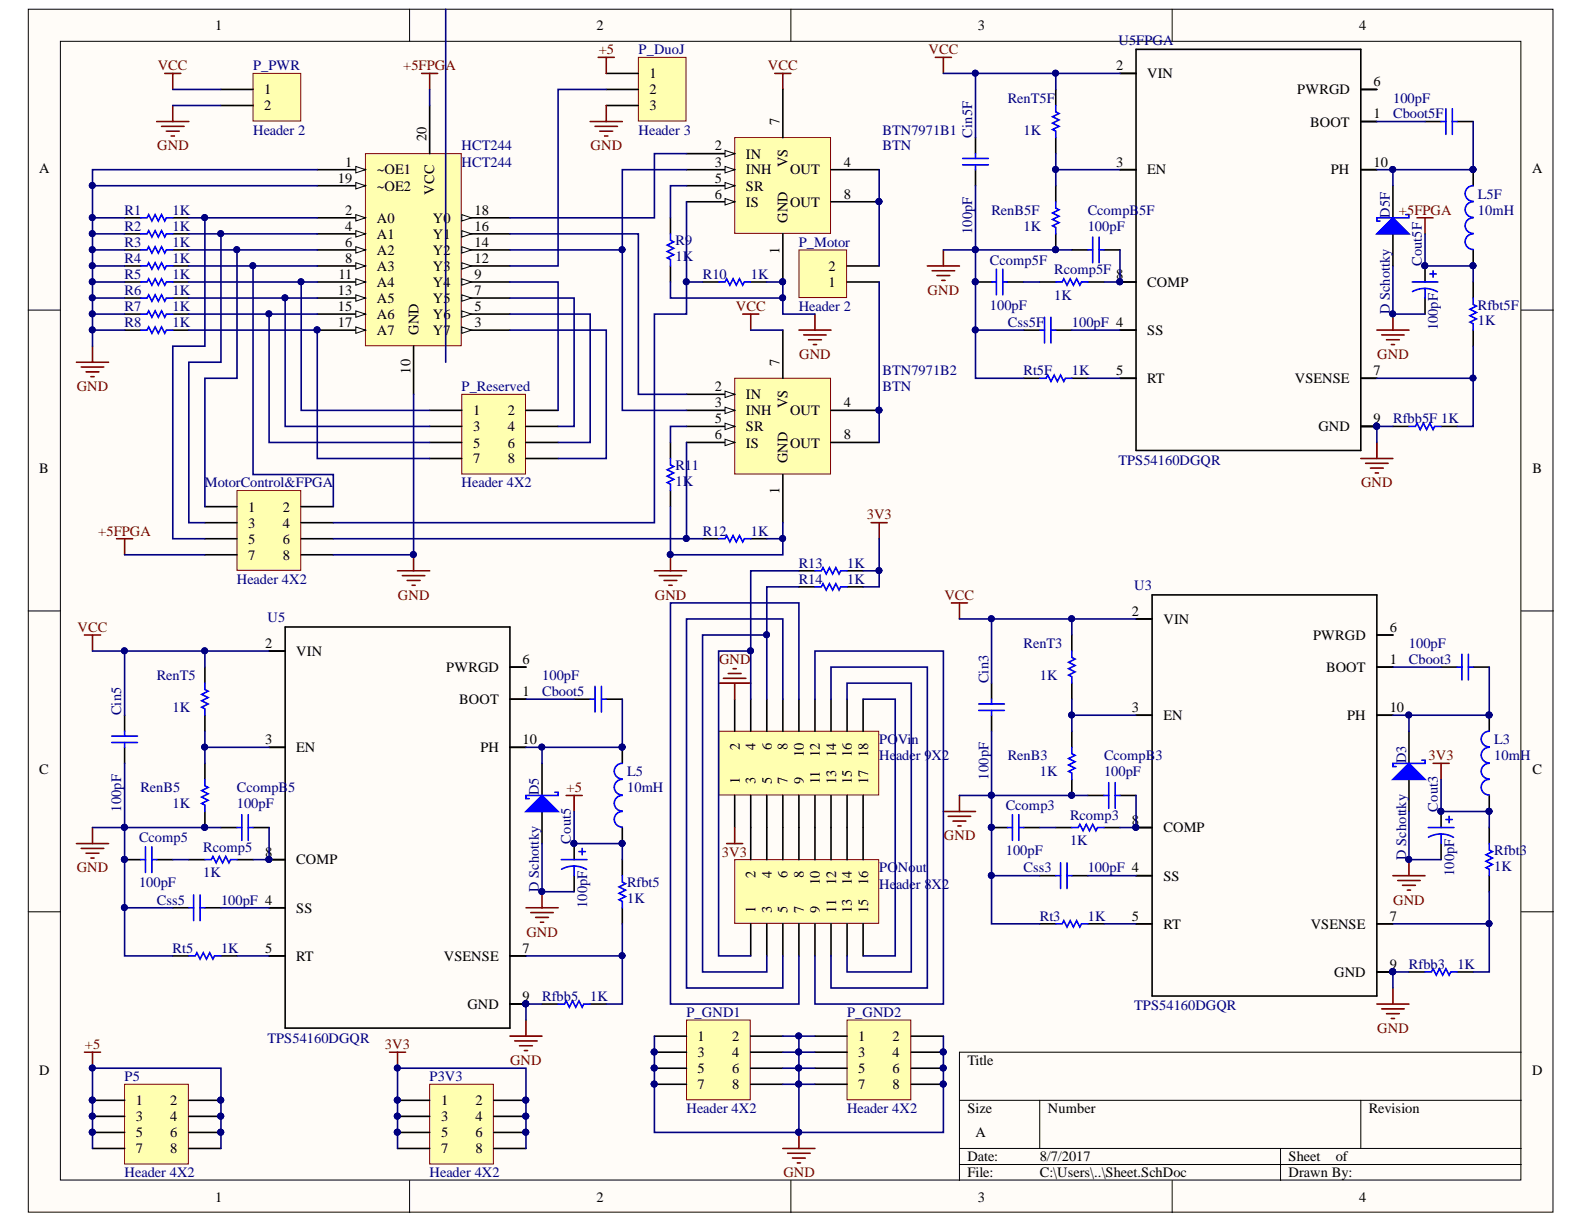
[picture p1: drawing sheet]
<svg xmlns="http://www.w3.org/2000/svg" width="279mm" height="216mm" viewBox="0 0 279 216" stroke-linecap="round" stroke-linejoin="round" font-family="sans-serif">
<defs><g id="words">
<g font-size="2.5">
<text x="38" y="5.3">1</text>
<text x="105.2" y="5.3">2</text>
<text x="172.5" y="5.3">3</text>
<text x="239.7" y="5.3">4</text>
<text x="46.6" y="16.7">1</text>
<text x="114.6" y="13.8">1</text>
<text x="114.6" y="16.7">2</text>
<text x="196.9" y="12.4">2</text>
<text x="202.4" y="13.8">VIN</text>
<text x="228.8" y="16.7">PWRGD</text>
<text x="242.3" y="15.2">6</text>
<text x="46.6" y="19.4">2</text>
<text x="114.6" y="19.4">3</text>
<text x="137.5" y="22" transform="rotate(-90 137.5 22)">7</text>
<text x="231.1" y="22.3">BOOT</text>
<text x="242.3" y="20.9">1</text>
<text x="60.9" y="29.4">1</text>
<text x="75.3" y="24.9" transform="rotate(-90 75.3 24.9)">20</text>
<text x="126.1" y="26.5">2</text>
<text x="126.1" y="29.4">3</text>
<text x="131.6" y="28">IN</text>
<text x="138.9" y="29.5" transform="rotate(-90 138.9 29.5)">VS</text>
<text x="148.8" y="29.4">4</text>
<text x="196.9" y="29.4">3</text>
<text x="242.3" y="29.4">10</text>
<text x="6.9" y="30.4">A</text>
<text x="59.6" y="32.2">19</text>
<text x="66.5" y="30.8">~OE1</text>
<text x="66.5" y="33.6">~OE2</text>
<text x="76.6" y="34.3" transform="rotate(-90 76.6 34.3)">VCC</text>
<text x="126.1" y="32.2">5</text>
<text x="126.1" y="35.1">6</text>
<text x="131.6" y="30.8">INH</text>
<text x="131.6" y="33.6">SR</text>
<text x="139.4" y="30.8">OUT</text>
<text x="148.8" y="35.1">8</text>
<text x="202.4" y="30.8">EN</text>
<text x="234.7" y="30.8">PH</text>
<text x="270.3" y="30.4">A</text>
<text x="60.9" y="37.9">2</text>
<text x="60.9" y="40.7">4</text>
<text x="66.5" y="39.3">A0</text>
<text x="76.4" y="39.3">Y0</text>
<text x="83.7" y="37.9">18</text>
<text x="83.7" y="40.7">16</text>
<text x="131.6" y="36.4">IS</text>
<text x="138.9" y="39.3" transform="rotate(-90 138.9 39.3)">GND</text>
<text x="139.4" y="36.4">OUT</text>
<text x="60.9" y="43.5">6</text>
<text x="60.9" y="46.3">8</text>
<text x="66.5" y="42.1">A1</text>
<text x="66.5" y="45">A2</text>
<text x="66.5" y="47.8">A3</text>
<text x="76.4" y="42.1">Y1</text>
<text x="76.4" y="45">Y2</text>
<text x="76.4" y="47.8">Y3</text>
<text x="83.7" y="43.5">14</text>
<text x="83.7" y="46.3">12</text>
<text x="137.5" y="44.8" transform="rotate(-90 137.5 44.8)">1</text>
<text x="146.1" y="47.8">2</text>
<text x="59.6" y="52">13</text>
<text x="59.7" y="49.2">11</text>
<text x="66.5" y="50.6">A4</text>
<text x="66.5" y="53.4">A5</text>
<text x="76.4" y="50.6">Y4</text>
<text x="76.4" y="53.4">Y5</text>
<text x="83.7" y="49.2">9</text>
<text x="83.7" y="52">7</text>
<text x="146.1" y="50.6">1</text>
<text x="196.9" y="49.2">8</text>
<text x="202.4" y="50.6">COMP</text>
<text x="59.6" y="54.9">15</text>
<text x="59.6" y="57.6">17</text>
<text x="66.5" y="56.3">A6</text>
<text x="66.5" y="59.1">A7</text>
<text x="73.8" y="59.1" transform="rotate(-90 73.8 59.1)">GND</text>
<text x="76.4" y="56.3">Y6</text>
<text x="76.4" y="59.1">Y7</text>
<text x="83.7" y="54.9">5</text>
<text x="83.7" y="57.6">3</text>
<text x="202.4" y="59.1">SS</text>
<text x="72.4" y="65.9" transform="rotate(-90 72.4 65.9)">10</text>
<text x="137.5" y="64.5" transform="rotate(-90 137.5 64.5)">7</text>
<text x="126.1" y="69">2</text>
<text x="126.1" y="71.8">3</text>
<text x="131.6" y="70.4">IN</text>
<text x="148.8" y="71.8">4</text>
<text x="196.9" y="66.2">5</text>
<text x="202.4" y="67.6">RT</text>
<text x="228.4" y="67.6">VSENSE</text>
<text x="242.3" y="66.2">7</text>
<text x="83.5" y="73.3">1</text>
<text x="83.5" y="76.1">3</text>
<text x="89.5" y="73.3">2</text>
<text x="89.5" y="76.1">4</text>
<text x="126.1" y="74.6">5</text>
<text x="126.1" y="77.5">6</text>
<text x="131.6" y="73.3">INH</text>
<text x="131.6" y="76.1">SR</text>
<text x="138.9" y="72" transform="rotate(-90 138.9 72)">VS</text>
<text x="139.4" y="73.3">OUT</text>
<text x="148.8" y="77.5">8</text>
<text x="232.5" y="76.1">GND</text>
<text x="242.3" y="74.6">9</text>
<text x="6.9" y="83.5">B</text>
<text x="83.5" y="78.9">5</text>
<text x="83.5" y="81.7">7</text>
<text x="89.5" y="78.9">6</text>
<text x="89.5" y="81.7">8</text>
<text x="131.6" y="78.9">IS</text>
<text x="138.9" y="81.7" transform="rotate(-90 138.9 81.7)">GND</text>
<text x="139.4" y="78.9">OUT</text>
<text x="270.3" y="83.5">B</text>
<text x="137.5" y="87.2" transform="rotate(-90 137.5 87.2)">1</text>
<text x="43.8" y="90.3">1</text>
<text x="43.8" y="93">3</text>
<text x="43.8" y="95.9">5</text>
<text x="49.9" y="90.3">2</text>
<text x="49.9" y="93">4</text>
<text x="49.9" y="95.9">6</text>
<text x="43.8" y="98.7">7</text>
<text x="49.9" y="98.7">8</text>
<text x="199.6" y="108.6">2</text>
<text x="205.2" y="110">VIN</text>
<text x="231.6" y="112.9">PWRGD</text>
<text x="245.1" y="111.5">6</text>
<text x="46.8" y="114.3">2</text>
<text x="52.3" y="115.7">VIN</text>
<text x="78.7" y="118.6">PWRGD</text>
<text x="92.2" y="117.1">6</text>
<text x="233.9" y="118.6">BOOT</text>
<text x="245.1" y="117.1">1</text>
<text x="81" y="124.1">BOOT</text>
<text x="92.2" y="122.8">1</text>
<text x="199.6" y="125.6">3</text>
<text x="245.1" y="125.6">10</text>
<text x="46.8" y="131.2">3</text>
<text x="92.2" y="131.2">10</text>
<text x="205.2" y="127">EN</text>
<text x="237.6" y="127">PH</text>
<text x="6.9" y="136.6">C</text>
<text x="52.3" y="132.7">EN</text>
<text x="84.7" y="132.7">PH</text>
<text x="130.5" y="132.3" transform="rotate(-90 130.5 132.3)">2</text>
<text x="133.3" y="132.3" transform="rotate(-90 133.3 132.3)">4</text>
<text x="136.1" y="132.3" transform="rotate(-90 136.1 132.3)">6</text>
<text x="138.9" y="132.3" transform="rotate(-90 138.9 132.3)">8</text>
<text x="141.8" y="133.5" transform="rotate(-90 141.8 133.5)">10</text>
<text x="144.6" y="133.5" transform="rotate(-90 144.6 133.5)">12</text>
<text x="147.5" y="133.5" transform="rotate(-90 147.5 133.5)">14</text>
<text x="150.3" y="133.5" transform="rotate(-90 150.3 133.5)">16</text>
<text x="153.1" y="133.5" transform="rotate(-90 153.1 133.5)">18</text>
<text x="270.3" y="136.6">C</text>
<text x="130.5" y="138.3" transform="rotate(-90 130.5 138.3)">1</text>
<text x="133.3" y="138.3" transform="rotate(-90 133.3 138.3)">3</text>
<text x="136.1" y="138.3" transform="rotate(-90 136.1 138.3)">5</text>
<text x="138.9" y="138.3" transform="rotate(-90 138.9 138.3)">7</text>
<text x="141.8" y="138.3" transform="rotate(-90 141.8 138.3)">9</text>
<text x="144.6" y="138.3" transform="rotate(-90 144.6 138.3)">11</text>
<text x="147.5" y="138.3" transform="rotate(-90 147.5 138.3)">13</text>
<text x="150.3" y="138.3" transform="rotate(-90 150.3 138.3)">15</text>
<text x="153.1" y="138.3" transform="rotate(-90 153.1 138.3)">17</text>
<text x="199.6" y="145.4">8</text>
<text x="205.2" y="146.8">COMP</text>
<text x="46.8" y="151.1">8</text>
<text x="52.3" y="152.5">COMP</text>
<text x="133.3" y="154.9" transform="rotate(-90 133.3 154.9)">2</text>
<text x="136.1" y="154.9" transform="rotate(-90 136.1 154.9)">4</text>
<text x="138.9" y="154.9" transform="rotate(-90 138.9 154.9)">6</text>
<text x="141.8" y="154.9" transform="rotate(-90 141.8 154.9)">8</text>
<text x="205.2" y="155.3">SS</text>
<text x="52.3" y="161">SS</text>
<text x="133.3" y="161" transform="rotate(-90 133.3 161)">1</text>
<text x="136.1" y="161" transform="rotate(-90 136.1 161)">3</text>
<text x="138.9" y="161" transform="rotate(-90 138.9 161)">5</text>
<text x="141.8" y="161" transform="rotate(-90 141.8 161)">7</text>
<text x="144.6" y="161" transform="rotate(-90 144.6 161)">9</text>
<text x="144.6" y="156.2" transform="rotate(-90 144.6 156.2)">10</text>
<text x="147.5" y="161" transform="rotate(-90 147.5 161)">11</text>
<text x="147.5" y="156.2" transform="rotate(-90 147.5 156.2)">12</text>
<text x="150.3" y="161" transform="rotate(-90 150.3 161)">13</text>
<text x="150.3" y="156.2" transform="rotate(-90 150.3 156.2)">14</text>
<text x="153.1" y="161" transform="rotate(-90 153.1 161)">15</text>
<text x="153.1" y="156.2" transform="rotate(-90 153.1 156.2)">16</text>
<text x="199.6" y="162.4">5</text>
<text x="205.2" y="163.8">RT</text>
<text x="231.2" y="163.8">VSENSE</text>
<text x="245.1" y="162.4">7</text>
<text x="46.8" y="168.1">5</text>
<text x="52.3" y="169.4">RT</text>
<text x="78.3" y="169.4">VSENSE</text>
<text x="92.2" y="168.1">7</text>
<text x="235.3" y="172.3">GND</text>
<text x="245.1" y="170.9">9</text>
<text x="82.4" y="178">GND</text>
<text x="92.2" y="176.5">9</text>
<text x="123" y="183.6">1</text>
<text x="129.1" y="183.6">2</text>
<text x="151.4" y="183.6">1</text>
<text x="157.5" y="183.6">2</text>
<text x="6.9" y="189.6">D</text>
<text x="123" y="186.4">3</text>
<text x="123" y="189.3">5</text>
<text x="129.1" y="186.4">4</text>
<text x="129.1" y="189.3">6</text>
<text x="151.4" y="186.4">3</text>
<text x="151.4" y="189.3">5</text>
<text x="157.5" y="186.4">4</text>
<text x="157.5" y="189.3">6</text>
<text x="170.6" y="187.9">Title</text>
<text x="270.3" y="189.6">D</text>
<text x="23.9" y="195">1</text>
<text x="23.9" y="197.8">3</text>
<text x="30" y="195">2</text>
<text x="30" y="197.8">4</text>
<text x="77.8" y="195">1</text>
<text x="77.8" y="197.8">3</text>
<text x="83.9" y="195">2</text>
<text x="83.9" y="197.8">4</text>
<text x="123" y="192.1">7</text>
<text x="129.1" y="192.1">8</text>
<text x="151.4" y="192.1">7</text>
<text x="157.5" y="192.1">8</text>
<text x="170.6" y="196.4">Size</text>
<text x="184.8" y="196.4">Number</text>
<text x="241.4" y="196.4">Revision</text>
<text x="23.9" y="200.6">5</text>
<text x="23.9" y="203.4">7</text>
<text x="30" y="200.6">6</text>
<text x="30" y="203.4">8</text>
<text x="77.8" y="200.6">5</text>
<text x="77.8" y="203.4">7</text>
<text x="83.9" y="200.6">6</text>
<text x="83.9" y="203.4">8</text>
<text x="172.1" y="200.6">A</text>
<text x="170.6" y="204.9">Date:</text>
<text x="170.6" y="207.6">File:</text>
<text x="183.4" y="204.9">8/7/2017</text>
<text x="183.4" y="207.6">C:\Users\..\Sheet.SchDoc</text>
<text x="227.3" y="204.9">Sheet</text>
<text x="227.3" y="207.6">Drawn By:</text>
<text x="235.6" y="204.9">of</text>
<text x="38" y="212">1</text>
<text x="105.2" y="212">2</text>
<text x="172.5" y="212">3</text>
<text x="239.7" y="212">4</text>
</g>
<g font-size="2.5" fill="#800000">
<text x="105.6" y="9.6">+5</text>
<text x="163.8" y="9.6">VCC</text>
<text x="27.8" y="12.4">VCC</text>
<text x="71.1" y="12.4">+5FPGA</text>
<text x="135.5" y="12.4">VCC</text>
<text x="27.7" y="26.5">GND</text>
<text x="104.2" y="26.5">GND</text>
<text x="246.7" y="37.9">+5FPGA</text>
<text x="163.6" y="52">GND</text>
<text x="129.8" y="54.9">VCC</text>
<text x="141" y="63.3">GND</text>
<text x="242.9" y="63.3">GND</text>
<text x="13.5" y="69">GND</text>
<text x="240.1" y="86">GND</text>
<text x="17.3" y="94.5">+5FPGA</text>
<text x="152.9" y="91.6">3V3</text>
<text x="70.2" y="105.8">GND</text>
<text x="115.5" y="105.8">GND</text>
<text x="166.6" y="105.8">VCC</text>
<text x="13.7" y="111.5">VCC</text>
<text x="126.8" y="117.1">GND</text>
<text x="252" y="134.1">3V3</text>
<text x="100" y="139.8">+5</text>
<text x="166.5" y="148.2">GND</text>
<text x="13.5" y="153.9">GND</text>
<text x="127.3" y="151.1">3V3</text>
<text x="245.7" y="159.6">GND</text>
<text x="92.8" y="165.2">GND</text>
<text x="15" y="185.1">+5</text>
<text x="67.9" y="185.1">3V3</text>
<text x="242.9" y="182.2">GND</text>
<text x="90" y="187.9">GND</text>
<text x="138.2" y="207.6">GND</text>
</g>
<g font-size="2.5" fill="#000080">
<text x="112.6" y="9.6">P_DuoJ</text>
<text x="197.3" y="7.9">U5FPGA</text>
<text x="44.6" y="12.4">P_PWR</text>
<text x="44.6" y="23.8">Header 2</text>
<text x="112.6" y="23.8">Header 3</text>
<text x="155.7" y="23.8">BTN7971B1</text>
<text x="177.7" y="18.1">RenT5F</text>
<text x="180.5" y="23.8">1K</text>
<text x="245.7" y="18.1">100pF</text>
<text x="245.7" y="20.9">Cboot5F</text>
<text x="81.4" y="26.5">HCT244</text>
<text x="81.4" y="29.4">HCT244</text>
<text x="155.7" y="26.5">BTN</text>
<text x="171.5" y="24.3" transform="rotate(-90 171.5 24.3)">Cin5F</text>
<text x="260.7" y="35.1">L5F</text>
<text x="22" y="37.9">R1</text>
<text x="22" y="40.7">R2</text>
<text x="30.4" y="37.9">1K</text>
<text x="30.4" y="40.7">1K</text>
<text x="171.5" y="41.2" transform="rotate(-90 171.5 41.2)">100pF</text>
<text x="174.9" y="37.9">RenB5F</text>
<text x="180.5" y="40.7">1K</text>
<text x="191.9" y="40.7">100pF</text>
<text x="191.9" y="37.9">CcompB5F</text>
<text x="245.1" y="38.5" transform="rotate(-90 245.1 38.5)">D5F</text>
<text x="260.7" y="37.9">10mH</text>
<text x="22" y="43.5">R3</text>
<text x="22" y="46.3">R4</text>
<text x="30.4" y="43.5">1K</text>
<text x="30.4" y="46.3">1K</text>
<text x="119.1" y="46.1">1K</text>
<text x="119.1" y="43.3">R9</text>
<text x="140.9" y="43.5">P_Motor</text>
<text x="174.6" y="46.7">Ccomp5F</text>
<text x="250.8" y="46.9" transform="rotate(-90 250.8 46.9)">Cout5F</text>
<text x="22" y="49.2">R5</text>
<text x="22" y="52">R6</text>
<text x="30.4" y="49.2">1K</text>
<text x="30.4" y="52">1K</text>
<text x="124" y="49.2">R10</text>
<text x="132.4" y="49.2">1K</text>
<text x="185.9" y="52.9">1K</text>
<text x="185.9" y="48.3">Rcomp5F</text>
<text x="22" y="54.9">R7</text>
<text x="22" y="57.6">R8</text>
<text x="30.4" y="54.9">1K</text>
<text x="30.4" y="57.6">1K</text>
<text x="140.9" y="54.9">Header 2</text>
<text x="174.6" y="54.6">100pF</text>
<text x="177.7" y="57.6">Css5F</text>
<text x="189.1" y="57.6">100pF 4</text>
<text x="245.1" y="55.4" transform="rotate(-90 245.1 55.4)">D Schottky</text>
<text x="253.6" y="58.2" transform="rotate(-90 253.6 58.2)">100pF</text>
<text x="260.7" y="57.4">1K</text>
<text x="260.7" y="54.6">Rfbt5F</text>
<text x="81.4" y="69">P_Reserved</text>
<text x="155.7" y="66.2">BTN7971B2</text>
<text x="155.7" y="69">BTN</text>
<text x="180.5" y="66.2">Rt5F</text>
<text x="189.1" y="66.2">1K</text>
<text x="245.7" y="74.6">Rfbb5F 1K</text>
<text x="119.1" y="82.9">R11</text>
<text x="197.3" y="82">TPS54160DGQR</text>
<text x="36.1" y="86">MotorControl&amp;FPGA</text>
<text x="81.4" y="86">Header 4X2</text>
<text x="119.1" y="85.7">1K</text>
<text x="124" y="94.5">R12</text>
<text x="132.4" y="94.5">1K</text>
<text x="140.9" y="100.1">R13</text>
<text x="149.4" y="100.1">1K</text>
<text x="41.8" y="102.9">Header 4X2</text>
<text x="140.9" y="102.9">R14</text>
<text x="149.4" y="102.9">1K</text>
<text x="200.1" y="104.1">U3</text>
<text x="47.2" y="109.8">U5</text>
<text x="27.7" y="119.9">RenT5</text>
<text x="95.6" y="119.9">100pF</text>
<text x="180.5" y="114.3">RenT3</text>
<text x="183.4" y="119.9">1K</text>
<text x="248.5" y="114.3">100pF</text>
<text x="248.5" y="117.1">Cboot3</text>
<text x="30.4" y="125.6">1K</text>
<text x="95.6" y="122.8">Cboot5</text>
<text x="174.4" y="120.5" transform="rotate(-90 174.4 120.5)">Cin3</text>
<text x="21.4" y="126.2" transform="rotate(-90 21.4 126.2)">Cin5</text>
<text x="155.1" y="131.2">PO</text>
<text x="158.4" y="131.2">Vi</text>
<text x="160.8" y="131.2">n</text>
<text x="263.6" y="131.2">L3</text>
<text x="110.6" y="136.9">L5</text>
<text x="155.1" y="134.1">He</text>
<text x="158" y="134.1">ader 9X2</text>
<text x="174.4" y="137.5" transform="rotate(-90 174.4 137.5)">100pF</text>
<text x="177.7" y="134.1">RenB3</text>
<text x="183.4" y="136.9">1K</text>
<text x="194.7" y="136.9">100pF</text>
<text x="194.7" y="134.1">CcompB3</text>
<text x="248" y="134.6" transform="rotate(-90 248 134.6)">D3</text>
<text x="263.6" y="134.1">10mH</text>
<text x="21.4" y="143.2" transform="rotate(-90 21.4 143.2)">100pF</text>
<text x="24.8" y="139.8">RenB5</text>
<text x="30.4" y="142.6">1K</text>
<text x="41.8" y="142.6">100pF</text>
<text x="41.8" y="139.8">CcompB5</text>
<text x="95" y="140.3" transform="rotate(-90 95 140.3)">D5</text>
<text x="110.6" y="139.8">10mH</text>
<text x="177.4" y="142.9">Ccomp3</text>
<text x="253.6" y="143.2" transform="rotate(-90 253.6 143.2)">Cout3</text>
<text x="24.5" y="148.6">Ccomp5</text>
<text x="100.7" y="148.8" transform="rotate(-90 100.7 148.8)">Cout5</text>
<text x="188.7" y="149.1">1K</text>
<text x="188.7" y="144.6">Rcomp3</text>
<text x="35.9" y="154.7">1K</text>
<text x="35.9" y="150.3">Rcomp5</text>
<text x="155.1" y="153.9">PO</text>
<text x="158.4" y="153.9">Nout</text>
<text x="177.4" y="150.8">100pF</text>
<text x="180.5" y="153.9">Css3</text>
<text x="191.9" y="153.9">100pF 4</text>
<text x="248" y="151.6" transform="rotate(-90 248 151.6)">D Schottky</text>
<text x="256.5" y="154.5" transform="rotate(-90 256.5 154.5)">100pF</text>
<text x="263.6" y="153.6">1K</text>
<text x="263.6" y="150.8">Rfbt3</text>
<text x="24.5" y="156.4">100pF</text>
<text x="27.7" y="159.6">Css5</text>
<text x="39" y="159.6">100pF 4</text>
<text x="95" y="157.3" transform="rotate(-90 95 157.3)">D Schottky</text>
<text x="103.6" y="160.1" transform="rotate(-90 103.6 160.1)">100pF</text>
<text x="110.6" y="159.3">1K</text>
<text x="110.6" y="156.4">Rfbt5</text>
<text x="155.1" y="156.8">He</text>
<text x="158" y="156.8">ader 8X2</text>
<text x="183.4" y="162.4">Rt3</text>
<text x="191.9" y="162.4">1K</text>
<text x="30.4" y="168.1">Rt5</text>
<text x="39" y="168.1">1K</text>
<text x="248.5" y="170.9">Rfbb3</text>
<text x="257.1" y="170.9">1K</text>
<text x="95.6" y="176.5">Rfbb5</text>
<text x="104.1" y="176.5">1K</text>
<text x="121.1" y="179.4">P_GND1</text>
<text x="149.4" y="179.4">P_GND2</text>
<text x="200.1" y="178.2">TPS54160DGQR</text>
<text x="47.2" y="183.9">TPS54160DGQR</text>
<text x="22" y="190.7">P5</text>
<text x="75.8" y="190.7">P3V3</text>
<text x="121.1" y="196.4">Header 4X2</text>
<text x="149.4" y="196.4">Header 4X2</text>
<text x="22" y="207.6">Header 4X2</text>
<text x="75.8" y="207.6">Header 4X2</text>
</g>
</g></defs>
<g fill="#fffcf8" stroke="#000" stroke-width=".18">
<path d="M5 1.6h268.9v212.2h-268.9z"/>
<path d="M10.7 7.3h257.6v200.9h-257.6z"/>
</g>
<g fill="none" stroke="#000" stroke-width=".18">
<path d="M72.2 1.6v5.7M139.5 1.6v5.7M206.8 1.6v5.7M5 54.7h5.7M268.3 54.7h5.7M5 107.8h5.7M268.3 107.8h5.7M5 160.8h5.7M268.3 160.8h5.7M169.2 194.1h99.1M183.4 194.1v8.5M240 194.1v8.5"/>
<path d="M268.3 185.6h-99.1v22.6M72.2 208.2v5.7M139.5 208.2v5.7M169.2 202.6h99.1M169.2 205.4h99.1M206.8 208.2v5.7M225.9 202.6v5.6"/>
</g>
<path d="M13.5 63.9h5.6M14.3 64.7h4M15.2 65.6h2.2M16 66.4h.6M16.3 61.1v2.8M73 97.9v2.8M70.1 100.7h5.7M71 101.5h3.9M71.8 102.4h2.3M72.7 103.2h.5" fill="none" stroke="#800000" stroke-width=".28"/>
<circle cx="72.9" cy="97.8" r=".52" fill="#000080" stroke="#000080" stroke-width=".18"/>
<path d="M64.5 27.1h16.9v33.9h-16.9z" fill="#ffffb0" stroke="#800000" stroke-width=".18"/>
<path d="M56 29.9h8.5" fill="none" stroke="#000" stroke-width=".28"/>
<path d="M62.8 29.4l1.7 .5-1.7 .6z" fill="#fffcf8"/>
<path d="M62.8 29.4l1.7 .5-1.7 .6z" fill="none" stroke="#000" stroke-width=".18"/>
<path d="M56 32.8h8.5" fill="none" stroke="#000" stroke-width=".28"/>
<path d="M62.8 32.2l1.7 .6-1.7 .5z" fill="#fffcf8"/>
<path d="M62.8 32.2l1.7 .6-1.7 .5z" fill="none" stroke="#000" stroke-width=".18"/>
<path d="M56 38.4h8.5" fill="none" stroke="#000" stroke-width=".28"/>
<path d="M62.8 37.9l1.7 .5-1.7 .6z" fill="#fffcf8"/>
<path d="M62.8 37.9l1.7 .5-1.7 .6z" fill="none" stroke="#000" stroke-width=".18"/>
<path d="M56 41.3h8.5" fill="none" stroke="#000" stroke-width=".28"/>
<path d="M62.8 40.7l1.7 .6-1.7 .5z" fill="#fffcf8"/>
<path d="M62.8 40.7l1.7 .6-1.7 .5z" fill="none" stroke="#000" stroke-width=".18"/>
<path d="M56 44.1h8.5" fill="none" stroke="#000" stroke-width=".28"/>
<path d="M62.8 43.5l1.7 .6-1.7 .5z" fill="#fffcf8"/>
<path d="M62.8 43.5l1.7 .6-1.7 .5z" fill="none" stroke="#000" stroke-width=".18"/>
<path d="M56 46.9h8.5" fill="none" stroke="#000" stroke-width=".28"/>
<path d="M62.8 46.3l1.7 .6-1.7 .6z" fill="#fffcf8"/>
<path d="M62.8 46.3l1.7 .6-1.7 .6z" fill="none" stroke="#000" stroke-width=".18"/>
<path d="M56 49.7h8.5" fill="none" stroke="#000" stroke-width=".28"/>
<path d="M62.8 49.2l1.7 .5-1.7 .6z" fill="#fffcf8"/>
<path d="M62.8 49.2l1.7 .5-1.7 .6z" fill="none" stroke="#000" stroke-width=".18"/>
<path d="M56 52.6h8.5" fill="none" stroke="#000" stroke-width=".28"/>
<path d="M62.8 52l1.7 .6-1.7 .5z" fill="#fffcf8"/>
<path d="M62.8 52l1.7 .6-1.7 .5z" fill="none" stroke="#000" stroke-width=".18"/>
<path d="M56 55.4h8.5" fill="none" stroke="#000" stroke-width=".28"/>
<path d="M62.8 54.8l1.7 .6-1.7 .6z" fill="#fffcf8"/>
<path d="M62.8 54.8l1.7 .6-1.7 .6z" fill="none" stroke="#000" stroke-width=".18"/>
<path d="M56 58.2h8.5" fill="none" stroke="#000" stroke-width=".28"/>
<path d="M62.8 57.7l1.7 .5-1.7 .6z" fill="#fffcf8"/>
<path d="M62.8 57.7l1.7 .5-1.7 .6z" fill="none" stroke="#000" stroke-width=".18"/>
<circle cx="55.9" cy="58.2" r=".52" fill="#000080" stroke="#000080" stroke-width=".18"/>
<path d="M75.8 18.6v8.5M81.4 38.4h8.5M73 61.1v8.5" fill="none" stroke="#000" stroke-width=".28"/>
<path d="M81.4 37.9l1.7 .5-1.7 .6z" fill="#fffcf8"/>
<path d="M81.4 37.9l1.7 .5-1.7 .6z" fill="none" stroke="#000" stroke-width=".18"/>
<path d="M81.4 41.3h8.5" fill="none" stroke="#000" stroke-width=".28"/>
<path d="M81.4 40.7l1.7 .6-1.7 .5z" fill="#fffcf8"/>
<path d="M81.4 40.7l1.7 .6-1.7 .5z" fill="none" stroke="#000" stroke-width=".18"/>
<path d="M81.4 44.1h8.5" fill="none" stroke="#000" stroke-width=".28"/>
<path d="M81.4 43.5l1.7 .6-1.7 .5z" fill="#fffcf8"/>
<path d="M81.4 43.5l1.7 .6-1.7 .5z" fill="none" stroke="#000" stroke-width=".18"/>
<path d="M81.4 46.9h8.5" fill="none" stroke="#000" stroke-width=".28"/>
<path d="M81.4 46.3l1.7 .6-1.7 .6z" fill="#fffcf8"/>
<path d="M81.4 46.3l1.7 .6-1.7 .6z" fill="none" stroke="#000" stroke-width=".18"/>
<path d="M81.4 49.7h8.5" fill="none" stroke="#000" stroke-width=".28"/>
<path d="M81.4 49.2l1.7 .5-1.7 .6z" fill="#fffcf8"/>
<path d="M81.4 49.2l1.7 .5-1.7 .6z" fill="none" stroke="#000" stroke-width=".18"/>
<path d="M81.4 52.6h8.5" fill="none" stroke="#000" stroke-width=".28"/>
<path d="M81.4 52l1.7 .6-1.7 .5z" fill="#fffcf8"/>
<path d="M81.4 52l1.7 .6-1.7 .5z" fill="none" stroke="#000" stroke-width=".18"/>
<path d="M81.4 55.4h8.5" fill="none" stroke="#000" stroke-width=".28"/>
<path d="M81.4 54.8l1.7 .6-1.7 .6z" fill="#fffcf8"/>
<path d="M81.4 54.8l1.7 .6-1.7 .6z" fill="none" stroke="#000" stroke-width=".18"/>
<path d="M81.4 58.2h8.5" fill="none" stroke="#000" stroke-width=".28"/>
<path d="M81.4 57.7l1.7 .5-1.7 .6z" fill="#fffcf8"/>
<path d="M81.4 57.7l1.7 .5-1.7 .6z" fill="none" stroke="#000" stroke-width=".18"/>
<g fill="#000080" stroke="#000080" stroke-width=".18">
<circle cx="55.9" cy="58.2" r=".52"/>
<circle cx="118.2" cy="97.8" r=".52"/>
</g>
<g fill="none" stroke="#800000" stroke-width=".28">
<path d="M74.4 12.9h2.8M75.8 12.9v2.9M136.7 12.9h2.8M138.1 12.9v2.9M131 55.4h2.8M132.4 55.4v2.8M140.9 58.2h5.7M141.8 59.1h3.9M142.6 59.9h2.3M143.7 55.4v2.8M143.5 60.8h.5M118.3 97.9v2.8"/>
<path d="M115.4 100.7h5.7M116.3 101.5h3.9M117.1 102.4h2.3M118 103.2h.5"/>
</g>
<path d="M81.4 69.6h11.3v14h-11.3z" fill="#ffffb0" stroke="#800000" stroke-width=".18"/>
<path d="M75.8 72.4h5.6M75.8 75.2h5.6M75.8 78h5.6M92.8 72.4h5.6M92.8 75.2h5.6M92.8 78h5.6M75.8 80.9h5.6M92.8 80.9h5.6" fill="none" stroke="#000" stroke-width=".28"/>
<path d="M140.9 44.1h8.4v8.4h-8.4z" fill="#ffffb0" stroke="#800000" stroke-width=".18"/>
<path d="M149.4 49.7h5.7M149.4 46.9h5.7" fill="none" stroke="#000" stroke-width=".28"/>
<path d="M44.6 12.9h8.4v8.5h-8.4z" fill="#ffffb0" stroke="#800000" stroke-width=".18"/>
<path d="M39 15.8h5.6M39 18.6h5.6" fill="none" stroke="#000" stroke-width=".28"/>
<path d="M29.1 12.9h2.8M30.5 12.9v2.9M30.5 18.6v2.8M27.6 21.4h5.7M28.5 22.3h4M29.3 23.1h2.3M30.2 24h.6" fill="none" stroke="#800000" stroke-width=".28"/>
<path d="M112.6 10.1h8.4v11.3h-8.4z" fill="#ffffb0" stroke="#800000" stroke-width=".18"/>
<path d="M106.9 12.9h5.7M106.9 15.8h5.7M106.9 18.6h5.7" fill="none" stroke="#000" stroke-width=".28"/>
<path d="M105.5 10.1h2.9M106.9 10.1v2.8M106.9 18.6v2.8M104.1 21.4h5.7M105 22.3h3.9M105.8 23.1h2.3M106.7 24h.5" fill="none" stroke="#800000" stroke-width=".28"/>
<path d="M75.8 191.3h11.2v14h-11.2z" fill="#ffffb0" stroke="#800000" stroke-width=".18"/>
<path d="M70.1 194.1h5.7M70.1 196.9h5.7M70.1 199.7h5.7M87.1 194.1h5.7M87.1 196.9h5.7M87.1 199.7h5.7M70.1 202.6h5.7M87.1 202.6h5.7" fill="none" stroke="#000" stroke-width=".28"/>
<g fill="#000080" stroke="#000080" stroke-width=".18">
<circle cx="70.1" cy="194" r=".52"/>
<circle cx="92.7" cy="194" r=".52"/>
<circle cx="70.1" cy="196.9" r=".52"/>
<circle cx="92.7" cy="196.9" r=".52"/>
<circle cx="70.1" cy="199.7" r=".52"/>
<circle cx="92.7" cy="199.7" r=".52"/>
</g>
<path d="M22 191.3h11.2v14h-11.2z" fill="#ffffb0" stroke="#800000" stroke-width=".18"/>
<path d="M16.3 194.1h5.7M16.3 196.9h5.7M16.3 199.7h5.7M33.3 194.1h5.7M33.3 196.9h5.7M33.3 199.7h5.7M16.3 202.6h5.7M33.3 202.6h5.7" fill="none" stroke="#000" stroke-width=".28"/>
<g fill="#000080" stroke="#000080" stroke-width=".18">
<circle cx="16.3" cy="194" r=".52"/>
<circle cx="38.9" cy="194" r=".52"/>
<circle cx="16.3" cy="196.9" r=".52"/>
<circle cx="38.9" cy="196.9" r=".52"/>
<circle cx="16.3" cy="199.7" r=".52"/>
<circle cx="38.9" cy="199.7" r=".52"/>
</g>
<path d="M41.8 86.5h11.2v14.1h-11.2z" fill="#ffffb0" stroke="#800000" stroke-width=".18"/>
<path d="M36.1 89.4h5.7M36.1 92.2h5.7M36.1 95h5.7M36.1 97.9h5.7M53.1 89.4h5.7M53.1 92.2h5.7M53.1 95h5.7M53.1 97.9h5.7" fill="none" stroke="#000" stroke-width=".28"/>
<path d="M20.6 95h2.8M22 95v2.9" fill="none" stroke="#800000" stroke-width=".28"/>
<path d="M121.1 179.9h11.2v14.1h-11.2z" fill="#ffffb0" stroke="#800000" stroke-width=".18"/>
<path d="M115.4 182.8h5.7M115.4 185.6h5.7M115.4 188.4h5.7M115.4 191.3h5.7M132.4 182.8h5.7M132.4 185.6h5.7M132.4 188.4h5.7M132.4 191.3h5.7" fill="none" stroke="#000" stroke-width=".28"/>
<g fill="#000080" stroke="#000080" stroke-width=".18">
<circle cx="115.4" cy="185.6" r=".52"/>
<circle cx="115.4" cy="188.4" r=".52"/>
<circle cx="115.4" cy="191.2" r=".52"/>
</g>
<path d="M149.4 179.9h11.3v14.1h-11.3z" fill="#ffffb0" stroke="#800000" stroke-width=".18"/>
<g fill="none" stroke="#000" stroke-width=".28">
<path d="M197.6 12.9h2.8M200.4 8.7h39.6v70.8h-39.6zM240 15.8h2.9M172.1 24.3v2.8M172.1 29.9v2.9M197.6 29.9h2.8M240 21.4h2.9M240 29.9h2.9M245.7 32.8v5.6M251.4 21.4h2.8M257 21.4h2.9M172.1 49.7h2.8"/>
<path d="M177.7 49.7h2.9M180.6 58.2h2.8M186.2 58.2h2.9M189.1 44.1h2.8M194.7 44.1h2.9M197.6 58.2h2.8M197.6 49.7h2.8M245.7 41.3v5.6M197.6 66.7h2.8M240 66.7h2.9M240 75.2h2.9M143.7 182.8h5.7"/>
<path d="M143.7 185.6h5.7M143.7 188.4h5.7M143.7 191.3h5.7M160.7 182.8h5.7M160.7 185.6h5.7M160.7 188.4h5.7M160.7 191.3h5.7"/>
</g>
<g fill="#000080" stroke="#000080" stroke-width=".18">
<circle cx="166.4" cy="185.6" r=".52"/>
<circle cx="166.4" cy="188.4" r=".52"/>
<circle cx="166.4" cy="191.2" r=".52"/>
<circle cx="70.1" cy="188.4" r=".52"/>
<circle cx="16.3" cy="188.4" r=".52"/>
<circle cx="140.9" cy="199.7" r=".52"/>
<circle cx="197.5" cy="49.7" r=".52"/>
<circle cx="242.8" cy="75.2" r=".52"/>
<circle cx="172" cy="49.7" r=".52"/>
</g>
<g fill="none" stroke="#800000" stroke-width=".28">
<path d="M165 10.1h2.8M166.4 10.1v2.8M163.6 46.9h5.6M164.4 47.8h4M165.3 48.6h2.2M166.1 49.5h.6M166.4 44.1v2.8M14.9 185.6h2.8M16.3 185.6v2.8M68.7 185.6h2.8M70.1 185.6v2.8M140.9 199.7v2.9"/>
<path d="M138.1 202.6h5.6M138.9 203.4h4M139.8 204.3h2.2M140.6 205.1h.6"/>
</g>
<g fill="none" stroke="#00f" stroke-width=".28">
<path d="M255 19.2v4.5M256.2 19.2v4.5M169.8 27.9h4.5M169.8 29.1h4.5M172.1 27.1v.8M172.1 29.1v.8M254.2 21.4h.8M256.2 21.4h.8M174.9 49.7h.8M175.7 47.5v4.5M176.9 47.5v4.5M176.9 49.7h.8"/>
<path d="M183.4 58.2h.8M184.2 56v4.5M185.4 56v4.5M185.4 58.2h.8M191.9 44.1h.8M192.7 41.8v4.5M193.9 41.8v4.5M193.9 44.1h.8"/>
</g>
<path d="M242.9 41.3l2.8-2.9 2.8 2.9z" fill="#00f"/>
<path d="M248 37.9h.5v.5h-5.6v.6h.5M259.9 38.4a1.37 1.37 0 0 0-1.5 1.4 1.37 1.37 0 0 0 1.5 1.4M259.9 35.6a1.37 1.37 0 0 0-1.5 1.4 1.37 1.37 0 0 0 1.5 1.3M259.9 32.8a1.37 1.37 0 0 0-1.5 1.3 1.37 1.37 0 0 0 1.5 1.4M242.9 41.3l2.8-2.9 2.8 2.9zM249.1 49.7h4.5M251.4 50.9l.9 .1 1.3 .5M251.4 50.9l-1.4 .2-.9 .3M251.4 50.9v1.7M252.2 48.3h1.1M252.8 47.8v1.1M259.9 41.3a1.37 1.37 0 0 0-1.5 1.3 1.37 1.37 0 0 0 1.5 1.4" fill="none" stroke="#00f" stroke-width=".28"/>
<path d="M259.9 29.9v2.9M251.4 46.9v2.8M251.4 52.6v2.8M259.9 44.1v2.8" fill="none" stroke="#000" stroke-width=".28"/>
<g fill="#000080" stroke="#000080" stroke-width=".18">
<circle cx="259.8" cy="46.9" r=".52"/>
<circle cx="259.8" cy="29.9" r=".52"/>
<circle cx="245.7" cy="55.4" r=".52"/>
<circle cx="251.3" cy="46.9" r=".52"/>
</g>
<path d="M249.9 38.4h2.9M251.4 38.4v2.9M242.9 58.2h5.6M243.7 59.1h4M244.6 59.9h2.2M245.7 55.4v2.8M242.9 78v2.9M245.4 60.8h.6M240 80.9h5.7M240.9 81.7h3.9M241.7 82.6h2.3M242.6 83.4h.5" fill="none" stroke="#800000" stroke-width=".28"/>
<path d="M126.8 129h28.2v11.2h-28.2z" fill="#ffffb0" stroke="#800000" stroke-width=".18"/>
<g fill="none" stroke="#000" stroke-width=".28">
<path d="M129.6 123.3v5.7M132.4 123.3v5.7M135.3 123.3v5.7M138.1 123.3v5.7M140.9 123.3v5.7M143.7 123.3v5.7M146.6 123.3v5.7M149.4 123.3v5.7M152.2 123.3v5.7M129.6 140.3v5.7M132.4 140.3v5.7M135.3 140.3v5.7"/>
<path d="M138.1 140.3v5.7M140.9 140.3v5.7M143.7 140.3v5.7M146.6 140.3v5.7M149.4 140.3v5.7M152.2 140.3v5.7"/>
</g>
<path d="M129.6 151.6h25.4v11.3h-25.4z" fill="#ffffb0" stroke="#800000" stroke-width=".18"/>
<g fill="none" stroke="#000" stroke-width=".28">
<path d="M132.4 146v5.6M135.3 146v5.6M138.1 146v5.6M140.9 146v5.6M143.7 146v5.6M146.6 146v5.6M149.4 146v5.6M152.2 146v5.6M132.4 163v5.6M135.3 163v5.6M138.1 163v5.6M140.9 163v5.6"/>
<path d="M143.7 163v5.6M146.6 163v5.6M149.4 163v5.6M152.2 163v5.6"/>
</g>
<path d="M153.7 92.2h2.8M155.1 92.2v2.8M127.6 119.6h4M128.5 118.8h2.2M129.3 118h.6M126.8 120.5h5.6M129.6 120.5v2.8M128.2 148.8h2.8M129.6 146v2.8" fill="none" stroke="#800000" stroke-width=".28"/>
<path d="M129.6 66.7h16.9v16.9h-16.9z" fill="#ffffb0" stroke="#800000" stroke-width=".18"/>
<path d="M121.1 69.6h8.5M138.1 83.7v8.5" fill="none" stroke="#000" stroke-width=".28"/>
<path d="M127.9 69l1.7 .6-1.7 .5z" fill="#fffcf8"/>
<path d="M127.9 69l1.7 .6-1.7 .5z" fill="none" stroke="#000" stroke-width=".18"/>
<path d="M121.1 72.4h8.5" fill="none" stroke="#000" stroke-width=".28"/>
<path d="M127.9 71.8l1.7 .6-1.7 .5z" fill="#fffcf8"/>
<path d="M127.9 71.8l1.7 .6-1.7 .5z" fill="none" stroke="#000" stroke-width=".18"/>
<path d="M121.1 75.2h8.5" fill="none" stroke="#000" stroke-width=".28"/>
<path d="M127.9 74.6l1.7 .6-1.7 .6z" fill="#fffcf8"/>
<path d="M127.9 74.6l1.7 .6-1.7 .6z" fill="none" stroke="#000" stroke-width=".18"/>
<path d="M121.1 78h8.5" fill="none" stroke="#000" stroke-width=".28"/>
<path d="M127.9 77.5l1.7 .5-1.7 .6z" fill="#fffcf8"/>
<path d="M127.9 77.5l1.7 .5-1.7 .6z" fill="none" stroke="#000" stroke-width=".18"/>
<path d="M138.1 58.2v8.5M146.6 72.4h8.5M146.6 78h8.5" fill="none" stroke="#000" stroke-width=".28"/>
<circle cx="155" cy="72.3" r=".52" fill="#000080" stroke="#000080" stroke-width=".18"/>
<path d="M129.6 24.3h16.9v16.9h-16.9z" fill="#ffffb0" stroke="#800000" stroke-width=".18"/>
<path d="M121.1 27.1h8.5M138.1 41.3v8.4" fill="none" stroke="#000" stroke-width=".28"/>
<circle cx="138" cy="49.7" r=".52" fill="#000080" stroke="#000080" stroke-width=".18"/>
<path d="M127.9 26.5l1.7 .6-1.7 .6z" fill="#fffcf8"/>
<path d="M127.9 26.5l1.7 .6-1.7 .6z" fill="none" stroke="#000" stroke-width=".18"/>
<path d="M121.1 29.9h8.5" fill="none" stroke="#000" stroke-width=".28"/>
<path d="M127.9 29.4l1.7 .5-1.7 .6z" fill="#fffcf8"/>
<path d="M127.9 29.4l1.7 .5-1.7 .6z" fill="none" stroke="#000" stroke-width=".18"/>
<path d="M121.1 32.8h8.5" fill="none" stroke="#000" stroke-width=".28"/>
<path d="M127.9 32.2l1.7 .6-1.7 .5z" fill="#fffcf8"/>
<path d="M127.9 32.2l1.7 .6-1.7 .5z" fill="none" stroke="#000" stroke-width=".18"/>
<path d="M121.1 35.6h8.5" fill="none" stroke="#000" stroke-width=".28"/>
<path d="M127.9 35l1.7 .6-1.7 .6z" fill="#fffcf8"/>
<path d="M127.9 35l1.7 .6-1.7 .6z" fill="none" stroke="#000" stroke-width=".18"/>
<g fill="none" stroke="#000" stroke-width=".28">
<path d="M138.1 15.8v8.5M186.2 15.8v2.8M22 38.4h2.8M30.5 38.4h2.8M118.3 38.4v2.9M146.6 29.9h8.5M146.6 35.6h8.5M186.2 24.3v2.8M186.2 32.8v2.8M22 41.3h2.8M22 44.1h2.8M22 46.9h2.8"/>
<path d="M22 49.7h2.8M22 52.6h2.8M22 55.4h2.8M22 58.2h2.8M30.5 41.3h2.8M30.5 44.1h2.8M30.5 46.9h2.8M30.5 49.7h2.8M30.5 52.6h2.8M30.5 55.4h2.8M30.5 58.2h2.8M118.3 46.9v2.8"/>
<path d="M123.9 49.7h2.9M132.4 49.7h2.9M183.4 49.7h2.8M186.2 41.3v2.8M191.9 49.7h2.8M259.9 49.7v2.9M259.9 58.2v2.9M118.3 78v2.9M180.6 66.7h2.8M189.1 66.7h2.8M245.7 75.2h2.8M254.2 75.2h2.8"/>
<path d="M118.3 86.5v2.9M123.9 95h2.9M132.4 95h2.9M140.9 100.7h2.8M140.9 103.5h2.8M149.4 100.7h2.8M149.4 103.5h2.8M200.4 109.2h2.8M203.2 104.9h39.7v70.8h-39.7zM242.9 117.7h2.8M242.9 112h2.8M254.2 117.7h2.8"/>
<path d="M259.9 117.7h2.8M174.9 120.5v2.8M174.9 126.2v2.8M200.4 126.2h2.8M242.9 126.2h2.8M248.5 129v5.6M248.5 137.5v5.6M174.9 146h2.8M180.6 146h2.8M183.4 154.5h2.8M189.1 154.5h2.8M191.9 140.3h2.8"/>
<path d="M197.6 140.3h2.8M200.4 154.5h2.8M200.4 146h2.8M200.4 163h2.8M242.9 163h2.8M242.9 171.4h2.8"/>
</g>
<g fill="#000080" stroke="#000080" stroke-width=".18">
<circle cx="155" cy="35.5" r=".52"/>
<circle cx="138" cy="49.7" r=".52"/>
<circle cx="186.2" cy="44" r=".52"/>
<circle cx="200.3" cy="145.9" r=".52"/>
<circle cx="245.7" cy="171.4" r=".52"/>
<circle cx="174.9" cy="145.9" r=".52"/>
</g>
<g fill="none" stroke="#00f" stroke-width=".28">
<path d="M186.2 18.6v1.1l.6 .3-1.1 .6 1.1 .6-1.1 .5 1.1 .6-1.1 .6 .5 .2v1.2M24.8 38.4h1.1l.3-.5 .6 1.1 .6-1.1 .5 1.1 .6-1.1 .6 1.1 .2-.6h1.2M186.2 35.6v1.1l.6 .3-1.1 .6 1.1 .5-1.1 .6 1.1 .6-1.1 .5 .5 .3v1.2M24.8 41.3h1.1l.3-.6 .6 1.1 .6-1.1 .5 1.1 .6-1.1 .6 1.1 .2-.5h1.2M24.8 44.1h1.1l.3-.6 .6 1.1 .6-1.1 .5 1.1 .6-1.1 .6 1.1 .2-.5h1.2M24.8 46.9h1.1l.3-.6 .6 1.2 .6-1.2 .5 1.2 .6-1.2 .6 1.2 .2-.6h1.2M24.8 49.7h1.1l.3-.5 .6 1.1 .6-1.1 .5 1.1 .6-1.1 .6 1.1 .2-.6h1.2M24.8 52.6h1.1l.3-.6 .6 1.1 .6-1.1 .5 1.1 .6-1.1 .6 1.1 .2-.5h1.2M24.8 55.4h1.1l.3-.6 .6 1.2 .6-1.2 .5 1.2 .6-1.2 .6 1.2 .2-.6h1.2M24.8 58.2h1.1l.3-.5 .6 1.1 .6-1.1 .5 1.1 .6-1.1 .6 1.1 .2-.6h1.2M118.3 41.3v1.1l.5 .3-1.1 .5 1.1 .6-1.1 .6 1.1 .5-1.1 .6 .6 .3v1.1M126.8 49.7h1.1l.3-.5 .5 1.1 .6-1.1 .6 1.1 .5-1.1 .6 1.1 .3-.6h1.1"/>
<path d="M186.2 49.7h1.2l.2-.5 .6 1.1 .6-1.1 .5 1.1 .6-1.1 .6 1.1 .3-.6h1.1M259.9 52.6v1.1l.5 .3-1.1 .6 1.1 .5-1.1 .6 1.1 .6-1.1 .5 .6 .3v1.1M183.4 66.7h1.1l.3-.5 .6 1.1 .5-1.1 .6 1.1 .6-1.1 .5 1.1 .3-.6h1.2M248.5 75.2h1.2l.2-.6 .6 1.2 .6-1.2 .5 1.2 .6-1.2 .6 1.2 .3-.6h1.1M118.3 80.9v1.1l.5 .3-1.1 .6 1.1 .5-1.1 .6 1.1 .6-1.1 .5 .6 .3v1.1M126.8 95h1.1l.3-.5 .5 1.1 .6-1.1 .6 1.1 .5-1.1 .6 1.1 .3-.6h1.1M143.7 100.7h1.2l.3-.6 .5 1.2 .6-1.2 .6 1.2 .5-1.2 .6 1.2 .3-.6h1.1M143.7 103.5h1.2l.3-.5 .5 1.1 .6-1.1 .6 1.1 .5-1.1 .6 1.1 .3-.6h1.1M257 117.7h.9M257.9 115.4v4.5M259 115.4v4.5M259 117.7h.9"/>
<path d="M172.6 124.2h4.6M172.6 125.3h4.6M174.9 123.3v.9M174.9 125.3v.9M195.6 138v4.6M196.7 138v4.6M177.7 146h.9M178.6 143.7v4.5M179.7 143.7v4.5M179.7 146h.9M186.2 154.5h.9M187.1 152.2v4.5"/>
<path d="M188.2 152.2v4.5M188.2 154.5h.9M194.7 140.3h.9M196.7 140.3h.9"/>
</g>
<path d="M167.8 106.3h2.9M169.2 106.3v2.9M166.4 143.1h5.7M167.3 144h3.9M168.1 144.8h2.3M169 145.7h.5M169.2 140.3v2.8" fill="none" stroke="#800000" stroke-width=".28"/>
<path d="M245.7 137.5l2.8-2.9 2.9 2.9z" fill="#00f"/>
<g fill="none" stroke="#00f" stroke-width=".28">
<path d="M189.1 114.8v1.2l.5 .3-1.1 .5 1.1 .6-1.1 .6 1.1 .5-1.1 .6 .6 .3v1.1M19.7 129.8h4.5M19.7 131h4.5M22 129v.8M22 131v.8M104.1 123.3h.9M105 121.1v4.5M106.1 121.1v4.5M106.1 123.3h.8M189.1 131.8v1.2l.5 .2-1.1 .6 1.1 .6-1.1 .5 1.1 .6-1.1 .6 .6 .2v1.2M245.7 137.5l2.8-2.9 2.9 2.9zM250.8 134.1h.6v.5h-5.7v.6h.6"/>
<path d="M262.7 137.5a1.37 1.37 0 0 0-1.4 1.4 1.37 1.37 0 0 0 1.4 1.3M262.7 134.6a1.37 1.37 0 0 0-1.4 1.4 1.37 1.37 0 0 0 1.4 1.4M262.7 131.8a1.37 1.37 0 0 0-1.4 1.4 1.37 1.37 0 0 0 1.4 1.4M262.7 129a1.37 1.37 0 0 0-1.4 1.4 1.37 1.37 0 0 0 1.4 1.3M24.8 151.6h.9M25.7 149.4v4.5M26.8 149.4v4.5M26.8 151.6h.8M34.2 157.9v4.5M35.3 157.9v4.5M41.8 146h.9M42.7 143.7v4.5"/>
<path d="M43.8 146h.8M43.8 143.7v4.5M189.1 146h1.1l.3-.6 .5 1.1 .6-1.1 .6 1.1 .5-1.1 .6 1.1 .3-.5h1.1M251.9 146h4.6M254.2 147.1l1.3 .2 .9 .4M254.2 147.1l-.9 .1-1.3 .5M254.2 147.1v1.7M255 144.6h1.2M255.6 144v1.1M262.7 148.8v1.1l.6 .3-1.2 .6 1.2 .5-1.2 .6 1.2 .6-1.2 .5 .6 .3v1.2M33.3 160.1h.9M35.3 160.1h.8"/>
<path d="M186.2 163h1.2l.2-.6 .6 1.1 .6-1.1 .5 1.1 .6-1.1 .6 1.1 .3-.5h1.1M251.4 171.4h1.1l.3-.5 .5 1.1 .6-1.1 .6 1.1 .5-1.1 .6 1.1 .3-.6h1.1"/>
</g>
<g fill="none" stroke="#000" stroke-width=".28">
<path d="M47.5 114.8h2.8M50.3 110.6h39.6v70.7h-39.6zM89.9 117.7h2.9M189.1 112v2.8M22 126.2v2.8M22 131.8v2.8M47.5 131.8h2.8M89.9 123.3h2.9M89.9 131.8h2.9M95.6 134.6v5.7M101.3 123.3h2.8M106.9 123.3h2.9"/>
<path d="M189.1 120.5v2.8M189.1 129v2.8M189.1 137.5v2.8M262.7 126.2v2.8M22 151.6h2.8M27.6 151.6h2.9M39 146h2.8M44.6 146h2.9M47.5 151.6h2.8M95.6 143.1v5.7M186.2 146h2.9M194.7 146h2.9"/>
<path d="M254.2 143.1v2.9M254.2 148.8v2.8M262.7 140.3v2.8M262.7 146v2.8M262.7 154.5v2.8M30.5 160.1h2.8M36.1 160.1h2.9M47.5 160.1h2.8M47.5 168.6h2.8M89.9 168.6h2.9M89.9 177.1h2.9M183.4 163h2.8"/>
<path d="M191.9 163h2.8M248.5 171.4h2.9M257 171.4h2.9"/>
</g>
<g fill="#000080" stroke="#000080" stroke-width=".18">
<circle cx="262.6" cy="143.1" r=".52"/>
<circle cx="262.6" cy="126.1" r=".52"/>
<circle cx="248.5" cy="151.6" r=".52"/>
<circle cx="254.1" cy="143.1" r=".52"/>
<circle cx="189" cy="140.3" r=".52"/>
<circle cx="47.4" cy="151.6" r=".52"/>
<circle cx="92.7" cy="177.1" r=".52"/>
<circle cx="21.9" cy="151.6" r=".52"/>
</g>
<g fill="none" stroke="#800000" stroke-width=".28">
<path d="M14.9 112h2.8M16.3 112v2.8M252.8 134.6h2.8M254.2 134.6v2.9M13.5 148.8h5.6M14.3 149.6h4M15.2 150.5h2.2M16 151.3h.6M16.3 146v2.8M245.7 154.5h5.7M246.5 155.3h4M247.4 156.2h2.3"/>
<path d="M248.2 157h.6M248.5 151.6v2.9"/>
</g>
<path d="M92.8 143.1l2.8-2.8 2.8 2.8z" fill="#00f"/>
<g fill="none" stroke="#00f" stroke-width=".28">
<path d="M36.1 137.5v1.1l.6 .3-1.1 .6 1.1 .5-1.1 .6 1.1 .6-1.1 .5 .5 .3v1.1M36.1 120.5v1.1l.6 .3-1.1 .6 1.1 .5-1.1 .6 1.1 .6-1.1 .5 .5 .3v1.2M97.9 139.7h.5v.6h-5.6v.6h.5M109.8 137.5a1.37 1.37 0 0 0-1.4 1.4 1.37 1.37 0 0 0 1.4 1.3M109.8 134.6a1.37 1.37 0 0 0-1.4 1.4 1.37 1.37 0 0 0 1.4 1.4M36.1 151.6h1.2l.3-.5 .5 1.1 .6-1.1 .6 1.1 .5-1.1 .6 1.1 .3-.6h1.1M92.8 143.1l2.8-2.8 2.8 2.8zM99 151.6h4.5M101.3 152.8l.9 .1 1.3 .5M101.3 152.8h-.9l-1.3 .5M101.3 152.8v1.7M102.1 150.2h1.2"/>
<path d="M102.7 149.6v1.2M109.8 143.1a1.37 1.37 0 0 0-1.4 1.4 1.37 1.37 0 0 0 1.4 1.4M109.8 140.3a1.37 1.37 0 0 0-1.4 1.4 1.37 1.37 0 0 0 1.4 1.4M109.8 154.5v1.1l.5 .3-1.1 .5 1.1 .6-1.1 .6 1.1 .5-1.1 .6 .6 .3v1.1M33.3 168.6h1.1l.3-.6 .6 1.2 .6-1.2 .5 1.2 .6-1.2 .6 1.2 .2-.6h1.2M98.4 177.1h1.2l.3-.6 .5 1.2 .6-1.2 .6 1.2 .5-1.2 .6 1.2 .3-.6h1.1"/>
</g>
<g fill="none" stroke="#000" stroke-width=".28">
<path d="M36.1 117.7v2.8M36.1 126.2v2.8M36.1 134.6v2.9M109.8 131.8v2.8M33.3 151.6h2.8M36.1 143.1v2.9M41.8 151.6h2.8M101.3 148.8v2.8M101.3 154.5v2.8M109.8 146v2.8M109.8 151.6v2.9M30.5 168.6h2.8"/>
<path d="M39 168.6h2.8M95.6 177.1h2.8M104.1 177.1h2.8M109.8 160.1v2.9"/>
</g>
<g fill="#000080" stroke="#000080" stroke-width=".18">
<circle cx="109.7" cy="148.8" r=".52"/>
<circle cx="109.7" cy="131.8" r=".52"/>
<circle cx="95.6" cy="157.2" r=".52"/>
<circle cx="101.2" cy="148.8" r=".52"/>
<circle cx="36.1" cy="145.9" r=".52"/>
<circle cx="16.3" cy="32.7" r=".52"/>
<circle cx="16.3" cy="38.4" r=".52"/>
<circle cx="121.1" cy="95" r=".52"/>
<circle cx="38.9" cy="41.2" r=".52"/>
<circle cx="16.3" cy="41.2" r=".52"/>
<circle cx="16.3" cy="44" r=".52"/>
<circle cx="16.3" cy="46.9" r=".52"/>
<circle cx="16.3" cy="49.7" r=".52"/>
<circle cx="16.3" cy="52.5" r=".52"/>
<circle cx="16.3" cy="55.4" r=".52"/>
<circle cx="16.3" cy="58.2" r=".52"/>
<circle cx="36.1" cy="38.4" r=".52"/>
<circle cx="41.8" cy="44" r=".52"/>
<circle cx="44.6" cy="46.9" r=".52"/>
<circle cx="53.1" cy="49.7" r=".52"/>
<circle cx="50.3" cy="52.5" r=".52"/>
<circle cx="47.4" cy="55.4" r=".52"/>
<circle cx="92.7" cy="199.7" r=".52"/>
<circle cx="92.7" cy="196.9" r=".52"/>
<circle cx="92.7" cy="194" r=".52"/>
<circle cx="70.1" cy="188.4" r=".52"/>
<circle cx="70.1" cy="194" r=".52"/>
<circle cx="70.1" cy="196.9" r=".52"/>
<circle cx="70.1" cy="199.7" r=".52"/>
<circle cx="38.9" cy="199.7" r=".52"/>
<circle cx="38.9" cy="196.9" r=".52"/>
<circle cx="38.9" cy="194" r=".52"/>
<circle cx="16.3" cy="188.4" r=".52"/>
<circle cx="16.3" cy="194" r=".52"/>
<circle cx="16.3" cy="196.9" r=".52"/>
<circle cx="16.3" cy="199.7" r=".52"/>
<circle cx="140.9" cy="199.7" r=".52"/>
<circle cx="140.9" cy="191.2" r=".52"/>
<circle cx="140.9" cy="188.4" r=".52"/>
<circle cx="140.9" cy="185.6" r=".52"/>
<circle cx="140.9" cy="182.7" r=".52"/>
<circle cx="115.4" cy="185.6" r=".52"/>
<circle cx="115.4" cy="188.4" r=".52"/>
<circle cx="115.4" cy="191.2" r=".52"/>
<circle cx="166.4" cy="191.2" r=".52"/>
<circle cx="166.4" cy="188.4" r=".52"/>
<circle cx="166.4" cy="185.6" r=".52"/>
<circle cx="186.2" cy="29.9" r=".52"/>
<circle cx="186.2" cy="12.9" r=".52"/>
<circle cx="172" cy="58.2" r=".52"/>
<circle cx="172" cy="49.7" r=".52"/>
<circle cx="172" cy="44" r=".52"/>
<circle cx="197.5" cy="49.7" r=".52"/>
<circle cx="259.8" cy="29.9" r=".52"/>
<circle cx="245.7" cy="29.9" r=".52"/>
<circle cx="245.7" cy="55.4" r=".52"/>
<circle cx="251.3" cy="46.9" r=".52"/>
<circle cx="259.8" cy="46.9" r=".52"/>
<circle cx="242.8" cy="75.2" r=".52"/>
<circle cx="155" cy="35.5" r=".52"/>
<circle cx="155" cy="72.3" r=".52"/>
<circle cx="138" cy="49.7" r=".52"/>
<circle cx="138" cy="52.5" r=".52"/>
<circle cx="186.2" cy="44" r=".52"/>
<circle cx="172" cy="12.9" r=".52"/>
<circle cx="72.9" cy="97.8" r=".52"/>
<circle cx="138" cy="95" r=".52"/>
<circle cx="121.1" cy="49.7" r=".52"/>
<circle cx="118.2" cy="97.8" r=".52"/>
<circle cx="155" cy="100.6" r=".52"/>
<circle cx="259.8" cy="66.7" r=".52"/>
<circle cx="189" cy="126.1" r=".52"/>
<circle cx="189" cy="109.1" r=".52"/>
<circle cx="174.9" cy="154.4" r=".52"/>
<circle cx="174.9" cy="145.9" r=".52"/>
<circle cx="174.9" cy="140.3" r=".52"/>
<circle cx="200.3" cy="145.9" r=".52"/>
<circle cx="174.9" cy="109.1" r=".52"/>
<circle cx="262.6" cy="126.1" r=".52"/>
<circle cx="248.5" cy="126.1" r=".52"/>
<circle cx="248.5" cy="151.6" r=".52"/>
<circle cx="254.1" cy="143.1" r=".52"/>
<circle cx="262.6" cy="143.1" r=".52"/>
<circle cx="245.7" cy="171.4" r=".52"/>
<circle cx="189" cy="140.3" r=".52"/>
<circle cx="262.6" cy="162.9" r=".52"/>
<circle cx="36.1" cy="131.8" r=".52"/>
<circle cx="36.1" cy="114.8" r=".52"/>
<circle cx="21.9" cy="160.1" r=".52"/>
<circle cx="21.9" cy="151.6" r=".52"/>
<circle cx="21.9" cy="145.9" r=".52"/>
<circle cx="47.4" cy="151.6" r=".52"/>
<circle cx="21.9" cy="114.8" r=".52"/>
<circle cx="95.6" cy="131.8" r=".52"/>
<circle cx="92.7" cy="177.1" r=".52"/>
<circle cx="109.7" cy="168.6" r=".52"/>
<circle cx="55.9" cy="58.2" r=".52"/>
<circle cx="109.7" cy="44" r=".52"/>
<circle cx="135.2" cy="112" r=".52"/>
<circle cx="132.4" cy="114.8" r=".52"/>
</g>
<g fill="none" stroke="#800000" stroke-width=".28">
<path d="M95.6 157.3v2.8M99.9 140.3h2.8M101.3 140.3v2.8M92.8 160.1h5.6M92.8 179.9v2.9M93.6 161h4M94.5 161.8h2.2M95.3 162.7h.6M242.9 177.1h5.6M243.7 178h4M244.6 178.8h2.2M245.4 179.7h.6"/>
<path d="M245.7 174.3v2.8M89.9 182.8h5.7M90.8 183.6h4M91.6 184.5h2.3M92.5 185.3h.6"/>
</g>
<g fill="none" stroke="#000080" stroke-width=".28">
<path d="M30.5 15.8h8.5M30.5 18.6h8.5M75.8 15.8v2.8M78.6 1.6v62.3M106.9 15.8h-8.5v31.1h-8.5M166.4 12.9h19.8M172.1 12.9v11.4M197.6 12.9h-11.4v2.9M16.3 32.8h39.7M22 38.4h-5.7v22.7M33.3 38.4h22.7M36.1 38.4v22.7h-5.6v33.9h5.6"/>
<path d="M56 29.9h-39.7v8.5M121.1 32.8h-2.8v5.6M121.1 35.6v19.8h-5.7v36.8h-56.6M121.1 29.9h-11.3v14.2h-19.9M121.1 27.1h-5.7v11.3h-25.5M155.1 29.9v17M172.1 32.8v25.4h8.5M186.2 27.1v5.7M186.2 29.9h11.4M242.9 29.9h2.8v2.9M242.9 21.4h8.5M259.9 21.4v8.5h-14.2"/>
<path d="M16.3 58.2h5.7M16.3 55.4h5.7M16.3 52.6h5.7M16.3 49.7h5.7M16.3 46.9h5.7M16.3 44.1h5.7M16.3 41.3h5.7M33.3 41.3h22.7M33.3 44.1h22.7M33.3 46.9h22.7M33.3 49.7h22.7M33.3 52.6h22.7"/>
<path d="M33.3 55.4h22.7M33.3 58.2h22.7v22.7h19.8M39 41.3v22.6h-5.7v28.3h2.8M41.8 44.1v22.6h-5.7v22.7M44.6 46.9v36.8h14.2v5.7M47.5 55.4v22.6h28.3M50.3 52.6v22.6h25.5M53.1 49.7v22.7h22.7M89.9 49.7h8.5v22.7M89.9 52.6h11.4v22.6h-2.9M89.9 55.4h14.2v22.6h-5.7M89.9 58.2h17v22.7h-8.5"/>
<path d="M89.9 41.3h22.7v28.3h8.5M109.8 44.1v28.3h11.3M118.3 49.7v2.9h19.8v2.8h5.6M121.1 49.7h2.8M132.4 58.2h5.7M135.3 49.7h2.8v2.9M155.1 49.7v28.3M166.4 44.1h22.7M172.1 58.2v8.5h8.5M180.6 49.7h2.8M189.1 58.2h8.5M197.6 44.1v5.6h-2.9"/>
<path d="M245.7 46.9v8.5h5.7M251.4 41.3v5.6h8.5v2.8M73 69.6v28.3h-14.2M121.1 75.2h-2.8v2.8M121.1 78v17h-62.3M191.9 66.7h5.7M245.7 75.2h-2.8v2.8M259.9 61.1v5.6h-17M259.9 66.7v8.5h-2.9M22 97.9h14.1M118.3 89.4v8.5h19.8v-2.9M121.1 95h2.8"/>
<path d="M138.1 92.2v2.8h-2.8M155.1 95v8.5h-2.9M16.3 114.8h19.8M22 114.8v11.4M47.5 114.8h-11.4v2.9M132.4 114.8h-5.6v53.8h5.6M135.3 112h-11.4v59.4h11.4v-2.8M140.9 103.5h-5.6v19.8M140.9 100.7h-8.5v22.6M152.2 100.7h2.9M169.2 109.2h19.9M174.9 109.2v11.3"/>
<path d="M200.4 109.2h-11.3v2.8M245.7 117.7h8.5M262.7 117.7v8.5h-14.2M22 134.6v25.5h8.5M36.1 129v5.6M36.1 131.8h11.4M92.8 131.8h2.8v2.8M92.8 123.3h8.5M109.8 123.3v8.5h-14.2M138.1 123.3v-14.1h-17v65.1h17v-5.7M140.9 123.3v-17h-22.6v70.8h22.6v-8.5M143.7 123.3v-8.5h22.7v62.3h-22.7v-8.5"/>
<path d="M146.6 123.3v-5.6h17v56.6h-17v-5.7M149.4 123.3v-2.8h11.3v50.9h-11.3v-2.8M152.2 123.3h5.7v45.3h-5.7M174.9 129v25.5h8.5M189.1 123.3v5.7M189.1 126.2h11.3M245.7 126.2h2.8v2.8M254.2 137.5v5.6h8.5v2.9M16.3 146h22.7M30.5 151.6h2.8M47.5 146v5.6h-2.9M95.6 148.8v8.5h5.7"/>
<path d="M101.3 143.1v5.7h8.5v2.8M169.2 140.3h22.7M174.9 154.5v8.5h8.5M183.4 146h2.8M191.9 154.5h8.5M200.4 140.3v5.7h-2.8M248.5 143.1v8.5h5.7M262.7 157.3v5.7h-17M22 160.1v8.5h8.5M39 160.1h8.5M41.8 168.6h5.7M95.6 177.1h-2.8v2.8"/>
<path d="M109.8 163v5.6h-17M109.8 168.6v8.5h-2.9M194.7 163h5.7M248.5 171.4h-2.8v2.9M262.7 163v8.4h-2.8M115.4 182.8v16.9h51v-16.9M138.1 182.8h5.6M138.1 191.3h5.6M138.1 188.4h5.6M138.1 185.6h5.6M140.9 182.8v16.9M16.3 202.6v-14.2h22.7v14.2"/>
<path d="M70.1 202.6v-14.2h22.7v14.2"/>
</g>
<use href="#words"/>
</svg>
